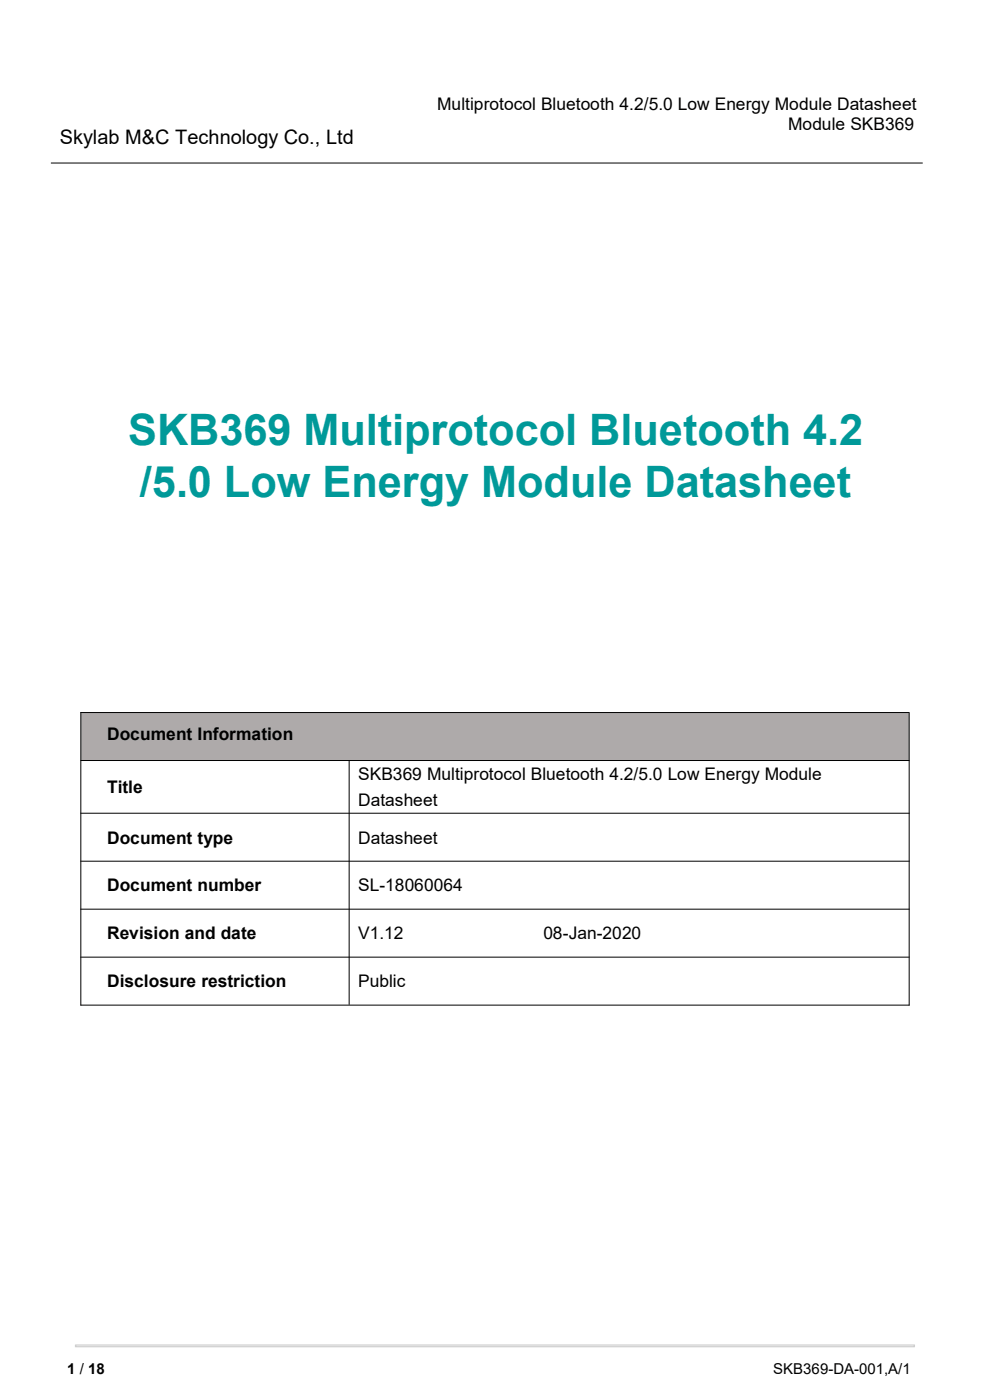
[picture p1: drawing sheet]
<svg xmlns="http://www.w3.org/2000/svg" width="210mm" height="297mm" viewBox="0 0 210 297" stroke-linecap="round" stroke-linejoin="round" font-family="sans-serif">
<defs><g id="words">
<g font-size="9.2" fill="#099">
<text x="27.2" y="94.5">SKB369 Multiprotocol Bluetooth 4.2</text>
<text x="29.7" y="105.5">/5.0 Low Energy Module Datasheet</text>
</g>
<text font-size="4.2" x="12.7" y="30.5">Skylab M&amp;C Technology Co., Ltd</text>
<g font-size="3.7">
<text x="92.8" y="23.3">Multiprotocol Bluetooth 4.2/5.0 Low Energy Module Datasheet</text>
<text x="167.2" y="27.6">Module SKB369</text>
<text x="22.7" y="157">Document Information</text>
<text x="76" y="165.5">SKB369 Multiprotocol Bluetooth 4.2/5.0 Low Energy Module</text>
<text x="22.7" y="168.3">Title</text>
<text x="76" y="171">Datasheet</text>
<text x="22.7" y="179">Document type</text>
<text x="76" y="179">Datasheet</text>
<text x="22.7" y="189.1">Document number</text>
<text x="76" y="189.1">SL-18060064</text>
<text x="22.7" y="199.3">Revision and date</text>
<text x="76" y="199.3">V1.12</text>
<text x="115.3" y="199.3">08-Jan-2020</text>
<text x="22.7" y="209.5">Disclosure restriction</text>
<text x="76" y="209.5">Public</text>
</g>
<g font-size="3.2">
<text x="14.3" y="291.5">1 / 18</text>
<text x="164" y="291.5">SKB369-DA-001,A/1</text>
</g>
</g></defs>
<path d="M10.8 34.6h184.9" fill="none" stroke="#000" stroke-width=".21"/>
<path d="M16 285.5l.1-.2v.4l-.1-.1h178l-.2 .1v-.4l.2 .2zM15.9 285.2h178.1l.1 .5-.1 .1h-178l-.1-.1z" fill="#d0d0d0"/>
<path d="M17.2 151.2h175.6v10.1h-175.6z" fill-rule="evenodd" fill="#aeaaaa"/>
<path d="M17.1 151.2h175.8M17.1 151.1v62.2M192.9 151.2v62.1M17.1 161.3h175.8M17.1 172.5h175.8M74.1 161.3v51.8M17.1 182.7h175.8M17.1 192.9h175.8M17.1 203.1h175.8M17.1 213.2h175.8" fill="none" stroke="#000" stroke-width=".21"/>
<use href="#words"/>
</svg>
